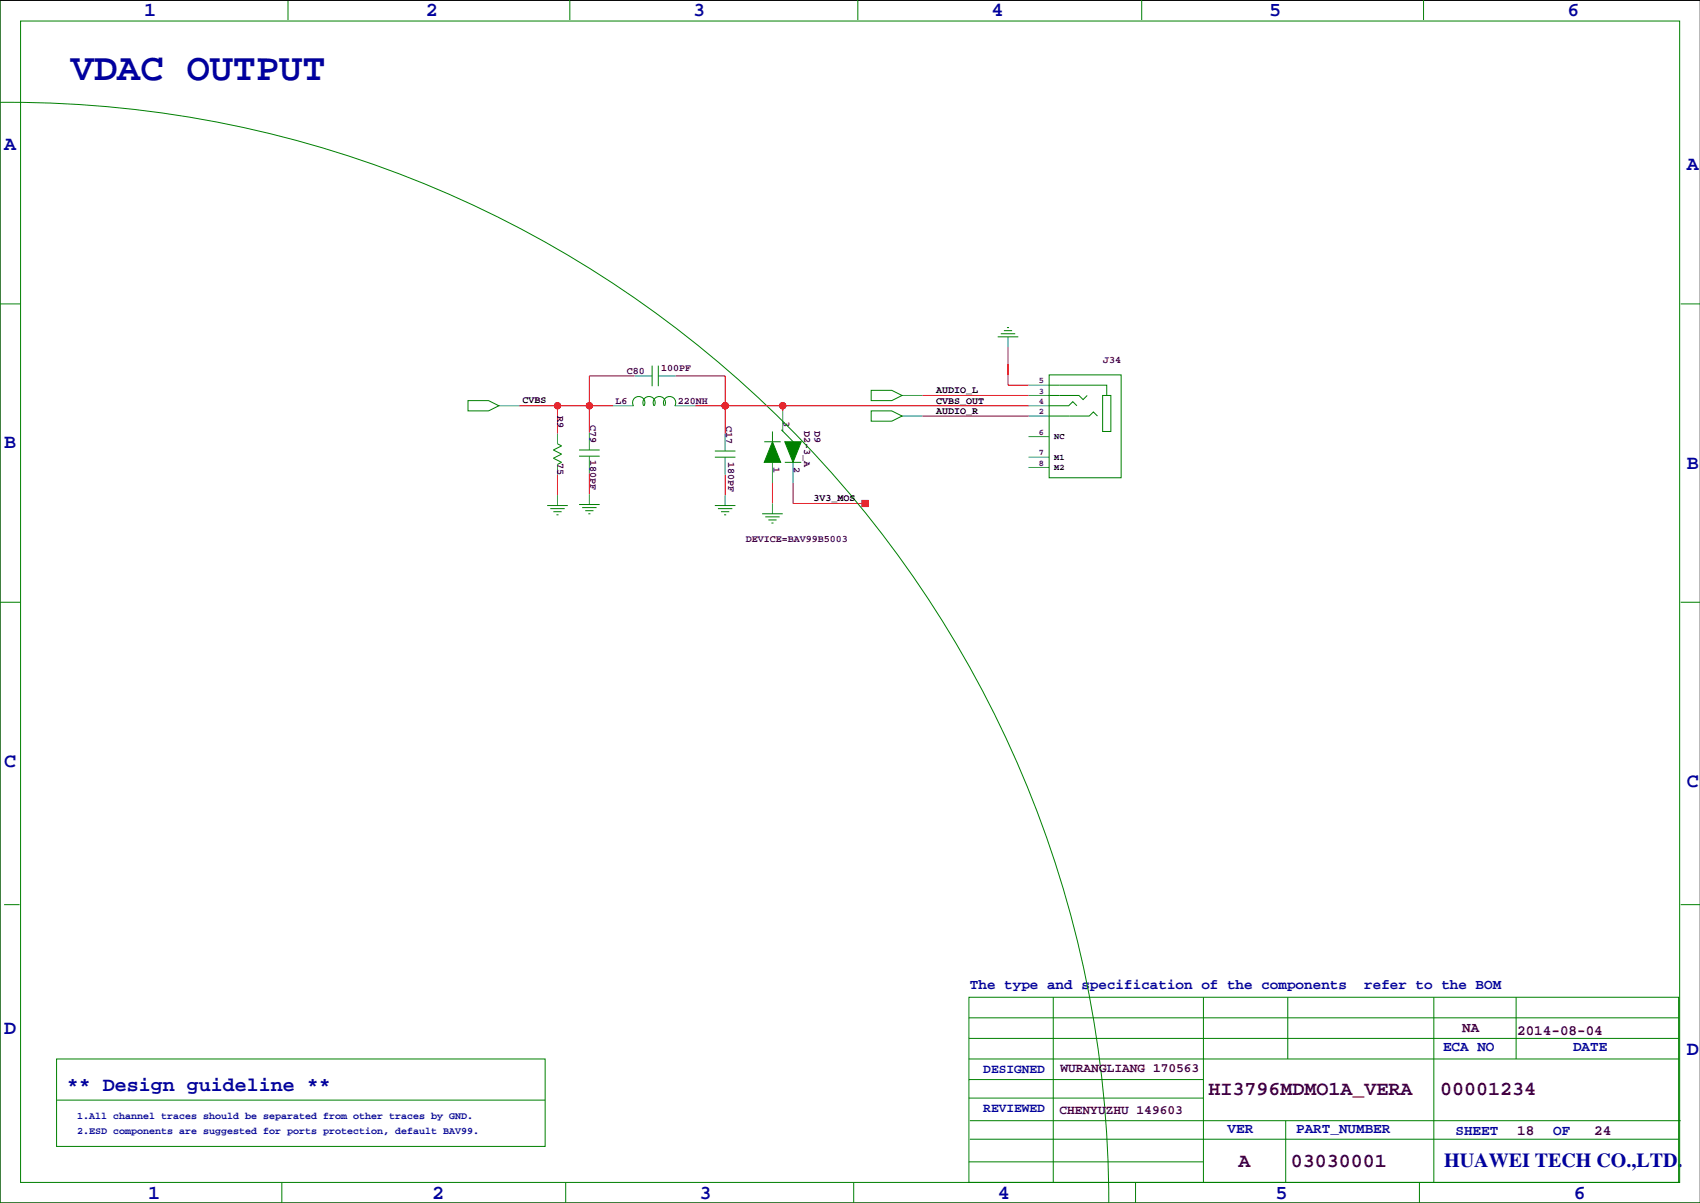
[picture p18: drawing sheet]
<svg xmlns="http://www.w3.org/2000/svg" width="420mm" height="297mm" viewBox="0 0 420 297" stroke-linecap="round" stroke-linejoin="round" font-family="sans-serif">
<defs><g id="words">
<text font-size="9.5" fill="#0000a0" x="17.5" y="19.8">VDAC OUTPUT</text>
<g font-size="4.9" fill="#0000a0">
<text x="35.6" y="3.9">1</text>
<text x="105.2" y="3.9">2</text>
<text x="171.2" y="3.9">3</text>
<text x="244.9" y="3.9">4</text>
<text x="313.4" y="3.9">5</text>
<text x="387.1" y="3.9">6</text>
<text x="1" y="36.9">A</text>
<text x="416.6" y="42">A</text>
<text x="1" y="110.6">B</text>
<text x="416.6" y="115.7">B</text>
<text x="1" y="189.3">C</text>
<text x="416.6" y="194.4">C</text>
<text x="1" y="255.4">D</text>
<text x="416.6" y="260.5">D</text>
<text x="16.5" y="269.4">** Design guideline **</text>
<text x="356.6" y="288">HUAWEI TECH CO.,LTD.</text>
<text x="36.6" y="296">1</text>
<text x="106.7" y="296">2</text>
<text x="172.7" y="296">3</text>
<text x="246.4" y="296">4</text>
<text x="315" y="296">5</text>
<text x="388.6" y="296">6</text>
</g>
<g font-size="4.9" fill="#400040">
<text x="298.5" y="270.5">HI3796MDMO1A_VERA</text>
<text x="355.6" y="270.5">00001234</text>
<text x="305.9" y="288.3">A</text>
<text x="318.8" y="288.3">03030001</text>
</g>
<g font-size="3.5" fill="#0000a0">
<text x="239.5" y="244.2">The type and specification of the components</text>
<text x="336.9" y="244.2">refer to the BOM</text>
<text x="356.4" y="259.4">ECA NO</text>
<text x="388.5" y="259.4">DATE</text>
<text x="303.1" y="279.7">VER</text>
<text x="320.1" y="279.7">PART_NUMBER</text>
<text x="359.4" y="280.3">SHEET</text>
<text x="383.5" y="280.3">OF</text>
</g>
<g font-size="3.5" fill="#400040">
<text x="361.1" y="254.9">NA</text>
<text x="374.6" y="255.7">2014-08-04</text>
<text x="374.6" y="280.3">18</text>
<text x="393.7" y="280.3">24</text>
</g>
<g font-size="3.2" fill="#0000a0">
<text x="242.8" y="264.9">DESIGNED</text>
<text x="242.8" y="274.5">REVIEWED</text>
</g>
<g font-size="3.2" fill="#400040">
<text x="261.9" y="264.7">WURANGLIANG 170563</text>
<text x="261.6" y="275.1">CHENYUZHU 149603</text>
</g>
<g font-size="2.5" fill="#400040">
<text x="272.4" y="89.5">J34</text>
<text x="154.8" y="92.3">C80</text>
<text x="163.3" y="91.6">100PF</text>
<text x="152" y="99.7">L6</text>
<text x="167.4" y="99.7">220NH</text>
<text x="137.6" y="102.8" transform="rotate(90 137.6 102.8)">R9</text>
<text x="145.8" y="104.9" transform="rotate(90 145.8 104.9)">C79</text>
<text x="179.3" y="105.1" transform="rotate(90 179.3 105.1)">C17</text>
<text x="193.5" y="104" transform="rotate(90 193.5 104)">3</text>
<text x="198.6" y="106.5" transform="rotate(90 198.6 106.5)">D2-3_A</text>
<text x="201.1" y="106.5" transform="rotate(90 201.1 106.5)">D9</text>
<text x="145.8" y="113.7" transform="rotate(90 145.8 113.7)">180PF</text>
<text x="137.6" y="114.4" transform="rotate(90 137.6 114.4)">75</text>
<text x="179.8" y="114.2" transform="rotate(90 179.8 114.2)">180PF</text>
<text x="191" y="115.2" transform="rotate(90 191 115.2)">1</text>
<text x="196.1" y="115.2" transform="rotate(90 196.1 115.2)">2</text>
<text x="184.1" y="133.7">DEVICE=BAV99B5003</text>
</g>
<g font-size="2.5">
<text x="129" y="99.4">CVBS</text>
<text x="231.1" y="99.7">CVBS_OUT</text>
<text x="231.1" y="97.1">AUDIO_L</text>
<text x="231.1" y="102.2">AUDIO_R</text>
<text x="200.9" y="123.8">3V3_MOS</text>
</g>
<g font-size="2.5" fill="#0000a0">
<text x="19" y="276.2">1.All channel traces should be separated from other traces by GND.</text>
<text x="19" y="280">2.ESD components are suggested for ports protection, default BAV99.</text>
</g>
<g font-size="2.1" fill="#400040">
<text x="256.5" y="94.7">5</text>
<text x="256.5" y="97.2">3</text>
<text x="256.5" y="99.8">4</text>
<text x="256.5" y="102.3">2</text>
<text x="256.5" y="107.4">6</text>
<text x="256.5" y="112.5">7</text>
<text x="256.5" y="115">8</text>
</g>
<g font-size="2.1">
<text x="260.3" y="113.5">M1</text>
<text x="260.3" y="108.4">NC</text>
<text x="260.3" y="116">M2</text>
</g>
</g></defs>
<path d="M419.9 .1h-419.9v296.9h419.9" fill="none" stroke="#000" stroke-width=".25"/>
<g fill="none" stroke="#f00" stroke-width=".25">
<path d="M156.7 92.8h-11.2v14M166.9 92.8h12.2v14.2M227.8 97.6h26.2M248.9 85.7v9.4h5.1M128.3 100.2h23.1M137.7 100.2v6.8M137.7 117.2v5.1M145.5 117v5M171.7 100.2h82.3M179.1 117.2v5.1M190.8 119.2v5.1M193.3 100.2v1.3"/>
<path d="M195.8 119.2v5.1h17.8M227.8 102.7h26.2"/>
<circle cx="137.7" cy="100.2" r=".76"/>
<circle cx="145.5" cy="100.2" r=".76"/>
<circle cx="179.1" cy="100.2" r=".76"/>
<circle cx="179.1" cy="100.2" r="0"/>
<circle cx="193.3" cy="100.2" r=".76"/>
</g>
<g fill="none" stroke="#008080" stroke-width=".25">
<path d="M156.7 92.8h4.3M162.6 92.8h4.3M222.8 97.6h5M248.9 83.2v2.5M254 97.6h5.1M254 95.1h5.1M123.2 100.2h5.1M137.7 107v2.6M137.7 114.7v2.5M145.5 106.8v4.3M145.5 112.6v4.4M151.4 100.2h5.1"/>
<path d="M166.6 100.2h5.1M179.1 107v4.4M179.1 112.9v4.3M190.8 114.2v5M193.3 101.5v5M195.8 114.2v5M222.8 102.7h5M254 100.2h5.1M254 102.7h5.1M254 112.9h5.1M254 115.4h5.1M254 107.8h5.1"/>
<path d="M137.7 122.3v2.5M145.5 122v2.6M179.1 122.3v2.5M190.8 124.3v2.6"/>
</g>
<g fill="none" stroke="#008000" stroke-width=".25">
<path d="M0 -.1v297.1h419.9M71.1 0v4.9M140.7 0v4.9M211.8 0v4.9M281.9 0v4.9M351.5 0v4.9M5.1 5.2h409.7v286.8h-409.7zM0 25.3a271.8 271.8 0 0 1 273.8 271.8M0 75h5.1M415 75h4.9M115.6 98.9h5l2.6 1.3-2.6 1.3h-5zM161 90.3v5.1"/>
<path d="M162.6 90.3v5.1M215.1 96.4h5.1l2.6 1.2-2.6 1.3h-5.1zM246.4 83.2h5.1M247.1 82.4h3.6M247.9 81.6h2M248.7 80.9h.5M259.1 92.6h17.8v25.4h-17.8zM259.1 97.6h7.3l1.1 1.1 1-1.1M259.1 95.1h14.2v2.5M272.3 97.6h2v8.9h-2zM137.7 109.6l1 .5-2 1 2 1-2 1 2 1.1-1 .5M143 111.1h5.1"/>
<path d="M143 112.6h5.1M156.4 100.2a1.52 1.52 0 0 1 1.3-2.3 1.52 1.52 0 0 1 1.3 2.3M159 100.2a1.52 1.52 0 0 1 1.3-2.3 1.52 1.52 0 0 1 1.3 2.3M161.5 100.2a1.52 1.52 0 0 1 1.3-2.3 1.52 1.52 0 0 1 1.3 2.3M164 100.2a1.52 1.52 0 0 1 1.4-2.3 1.52 1.52 0 0 1 1.3 2.3M176.5 111.4h5.1M176.5 112.9h5.1M188.7 109.1h4.1M190.8 106.5v2.6M193 106.1l3.3 3.4M193.8 114.2h4.1M215.1 101.5h5.1l2.6 1.2-2.6 1.3h-5.1z"/>
<path d="M259.1 100.2h4.8l1-1 1 1M259.1 102.7h9.9l1-1 1 1M135.1 124.8h5.1M135.9 125.6h3.5M136.7 126.4h2M137.4 127.1h.5M143 124.6h5.1M143.8 125.3h3.5M144.5 126.1h2.1M145.3 126.9h.5M176.5 124.8h5.1M177.3 125.6h3.5"/>
<path d="M178.1 126.4h2M178.8 127.1h.5M188.2 126.9h5.1M189 127.6h3.5M189.7 128.4h2.1M190.5 129.1h.5M0 148.7h5.1M415 148.7h4.9M1 223.4h3.8M415 223.4h4.9M239.3 246.2h175.2v45.8h-175.2zM239.3 251.3h175.2"/>
<path d="M239.3 256.4h175.2M260.1 246.2v45.8M297.2 246.2v45.8M318 246.2v15.3M354.1 246.2v45.8M374.4 246.2v15.3M14 261.5h120.6v21.6h-120.6zM14 271.6h120.6M239.3 266.6h57.9M239.3 261.5h175.2M239.3 271.1h57.9M239.5 276.7h175.5"/>
<path d="M317.5 276.7v15.3M69.6 292v5M139.7 292v5M210.8 292v5M239.3 286.9h57.9M239.5 281.3h175M280.4 292v5M350.5 292v5M383.5 287.4h.1"/>
</g>
<g fill="#f00" stroke="#f00" stroke-width=".25">
<path d="M212.9 123.6h1.5v1.5h-1.5z" fill-rule="evenodd"/>
<circle cx="137.7" cy="100.2" r=".76"/>
<circle cx="145.5" cy="100.2" r=".76"/>
<circle cx="179.1" cy="100.2" r=".76"/>
<circle cx="193.3" cy="100.2" r=".76"/>
</g>
<g fill="#008000" stroke="#008000" stroke-width=".25">
<path d="M190.8 109.1l2 5.1h-4.1z" fill-rule="evenodd"/>
<path d="M193.8 109.1h4.1l-2.1 5.1z" fill-rule="evenodd"/>
</g>
<use href="#words"/>
</svg>
